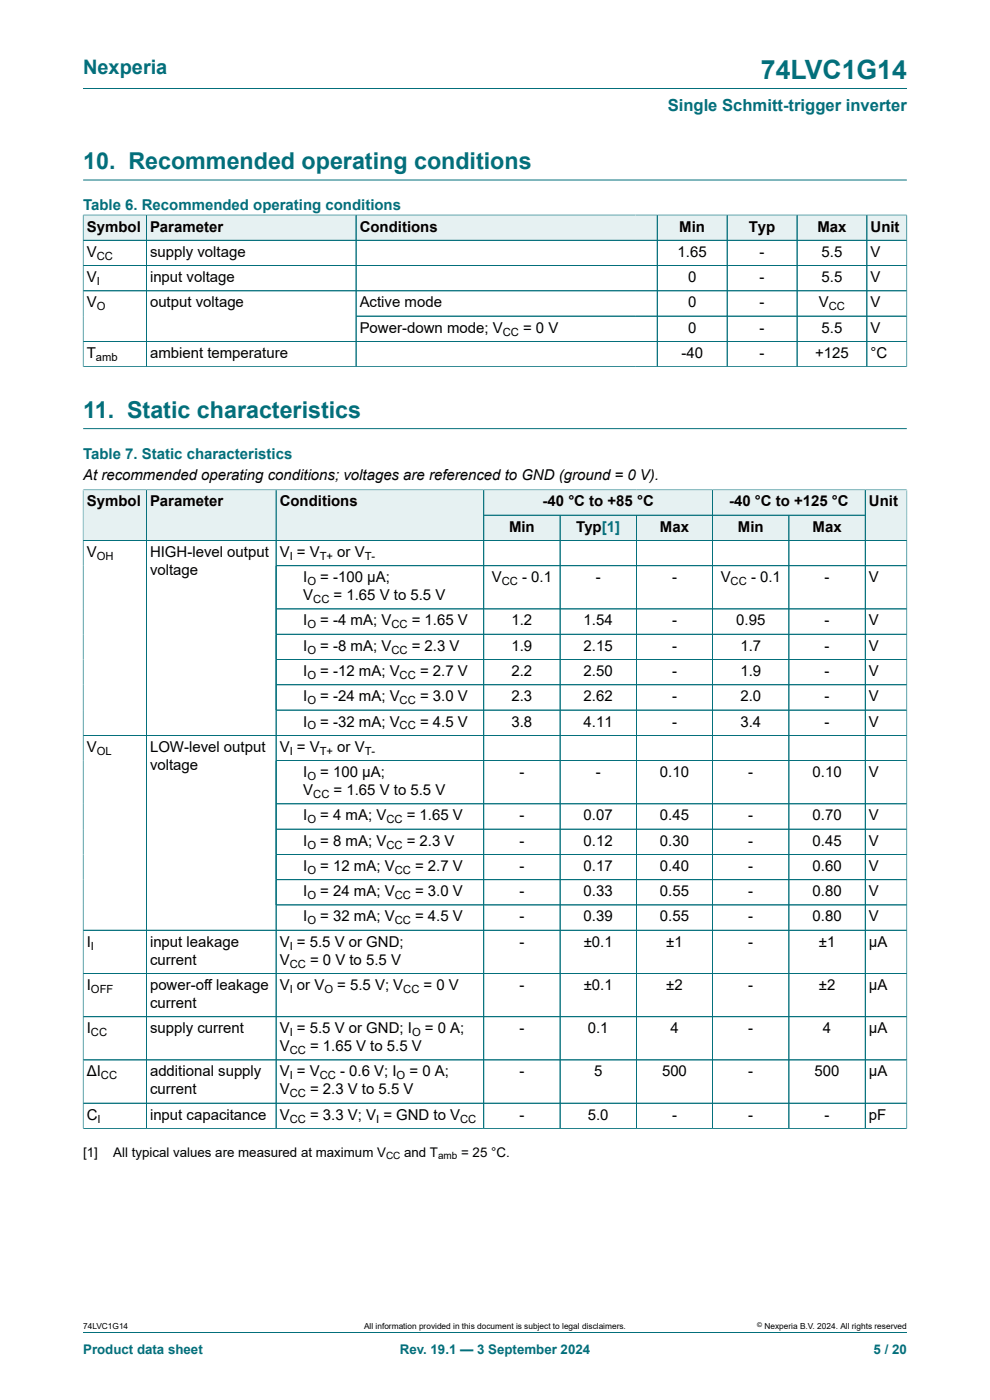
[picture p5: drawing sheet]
<svg xmlns="http://www.w3.org/2000/svg" width="210mm" height="297mm" viewBox="0 0 210 297" stroke-linecap="round" stroke-linejoin="round" font-family="sans-serif">
<defs><g id="words">
<text font-size="5.6" fill="#036f7b" x="161.4" y="16.8">74LVC1G14</text>
<g font-size="4.9" fill="#036f7b">
<text x="17.6" y="35.9">10. Recommended operating conditions</text>
<text x="17.6" y="88.6">11. Static characteristics</text>
</g>
<text font-size="4.2" fill="#036f7b" x="17.6" y="15.6">Nexperia</text>
<text font-size="3.5" fill="#036f7b" x="141.6" y="23.7">Single Schmitt-trigger inverter</text>
<g font-size="3.2" fill="#036f7b">
<text x="17.6" y="44.5">Table 6. Recommended operating conditions</text>
<text x="17.6" y="97.3">Table 7. Static characteristics</text>
</g>
<g font-size="3.2">
<text x="18.4" y="49.1">Symbol</text>
<text x="31.8" y="49.1">Parameter</text>
<text x="76.3" y="49.1">Conditions</text>
<text x="144.1" y="49.1">Min</text>
<text x="158.8" y="49.1">Typ</text>
<text x="173.4" y="49.1">Max</text>
<text x="184.7" y="49.1">Unit</text>
<text x="18.4" y="54.5">V</text>
<text x="18.4" y="59.8">V</text>
<text x="31.8" y="54.5">supply voltage</text>
<text x="31.8" y="59.8">input voltage</text>
<text x="143.7" y="54.5">1.65</text>
<text x="145.9" y="59.8">0</text>
<text x="161.1" y="54.5">-</text>
<text x="161.1" y="59.8">-</text>
<text x="174.3" y="54.5">5.5</text>
<text x="174.3" y="59.8">5.5</text>
<text x="184.7" y="54.5">V</text>
<text x="184.7" y="59.8">V</text>
<text x="18.4" y="65.2">V</text>
<text x="31.8" y="65.2">output voltage</text>
<text x="76.3" y="65.2">Active mode</text>
<text x="145.9" y="65.2">0</text>
<text x="161.1" y="65.2">-</text>
<text x="173.7" y="65.2">V</text>
<text x="184.7" y="65.2">V</text>
<text x="76.3" y="70.6">Power-down mode; V</text>
<text x="111" y="70.6">= 0 V</text>
<text x="145.9" y="70.6">0</text>
<text x="161.1" y="70.6">-</text>
<text x="174.3" y="70.6">5.5</text>
<text x="184.7" y="70.6">V</text>
<text x="18.4" y="75.9">T</text>
<text x="31.8" y="75.9">ambient temperature</text>
<text x="144.5" y="75.9">-40</text>
<text x="161.1" y="75.9">-</text>
<text x="172.9" y="75.9">+125</text>
<text x="184.7" y="75.9">°C</text>
<text x="17.6" y="101.8">At recommended operating conditions; voltages are referenced to GND (ground = 0 V).</text>
<text x="18.4" y="107.4">Symbol</text>
<text x="31.8" y="107.4">Parameter</text>
<text x="59.3" y="107.4">Conditions</text>
<text x="115.1" y="107.4">-40 °C to +85 °C</text>
<text x="154.7" y="107.4">-40 °C to +125 °C</text>
<text x="184.3" y="107.4">Unit</text>
<text x="108" y="112.8">Min</text>
<text x="122.2" y="112.8">Typ[1]</text>
<text x="140" y="112.8">Max</text>
<text x="156.5" y="112.8">Min</text>
<text x="172.4" y="112.8">Max</text>
<text x="18.4" y="118.2">V</text>
<text x="31.8" y="118.2">HIGH-level output</text>
<text x="59.3" y="118.2">V = V</text>
<text x="71.6" y="118.2">or V</text>
<text x="31.8" y="122">voltage</text>
<text x="64.3" y="123.5">I</text>
<text x="67.9" y="123.5">= -100 μA;</text>
<text x="104.3" y="123.5">V</text>
<text x="110.7" y="123.5">- 0.1</text>
<text x="126.4" y="123.5">-</text>
<text x="142.5" y="123.5">-</text>
<text x="152.9" y="123.5">V</text>
<text x="159.3" y="123.5">- 0.1</text>
<text x="174.9" y="123.5">-</text>
<text x="184.3" y="123.5">V</text>
<text x="64.3" y="127.3">V</text>
<text x="70.8" y="127.3">= 1.65 V to 5.5 V</text>
<text x="64.3" y="132.7">I</text>
<text x="67.9" y="132.7">= -4 mA; V</text>
<text x="87.3" y="132.7">= 1.65 V</text>
<text x="108.5" y="132.7">1.2</text>
<text x="123.8" y="132.7">1.54</text>
<text x="142.5" y="132.7">-</text>
<text x="156.2" y="132.7">0.95</text>
<text x="174.9" y="132.7">-</text>
<text x="184.3" y="132.7">V</text>
<text x="64.3" y="138.1">I</text>
<text x="64.3" y="143.4">I</text>
<text x="67.9" y="138.1">= -8 mA; V</text>
<text x="67.9" y="143.4">= -12 mA; V</text>
<text x="87.3" y="138.1">= 2.3 V</text>
<text x="89.1" y="143.4">= 2.7 V</text>
<text x="108.5" y="138.1">1.9</text>
<text x="108.5" y="143.4">2.2</text>
<text x="123.8" y="138.1">2.15</text>
<text x="123.8" y="143.4">2.50</text>
<text x="142.5" y="138.1">-</text>
<text x="142.5" y="143.4">-</text>
<text x="157.1" y="138.1">1.7</text>
<text x="157.1" y="143.4">1.9</text>
<text x="174.9" y="138.1">-</text>
<text x="174.9" y="143.4">-</text>
<text x="184.3" y="138.1">V</text>
<text x="184.3" y="143.4">V</text>
<text x="64.3" y="148.8">I</text>
<text x="67.9" y="148.8">= -24 mA; V</text>
<text x="89.1" y="148.8">= 3.0 V</text>
<text x="108.5" y="148.8">2.3</text>
<text x="123.8" y="148.8">2.62</text>
<text x="142.5" y="148.8">-</text>
<text x="157.1" y="148.8">2.0</text>
<text x="174.9" y="148.8">-</text>
<text x="184.3" y="148.8">V</text>
<text x="64.3" y="154.1">I</text>
<text x="67.9" y="154.1">= -32 mA; V</text>
<text x="89.1" y="154.1">= 4.5 V</text>
<text x="108.5" y="154.1">3.8</text>
<text x="123.8" y="154.1">4.11</text>
<text x="142.5" y="154.1">-</text>
<text x="157.1" y="154.1">3.4</text>
<text x="174.9" y="154.1">-</text>
<text x="184.3" y="154.1">V</text>
<text x="18.4" y="159.5">V</text>
<text x="31.8" y="159.5">LOW-level output</text>
<text x="59.3" y="159.5">V = V</text>
<text x="71.6" y="159.5">or V</text>
<text x="31.8" y="163.3">voltage</text>
<text x="64.3" y="164.9">I</text>
<text x="67.9" y="164.9">= 100 μA;</text>
<text x="110.2" y="164.9">-</text>
<text x="126.4" y="164.9">-</text>
<text x="140" y="164.9">0.10</text>
<text x="158.7" y="164.9">-</text>
<text x="172.4" y="164.9">0.10</text>
<text x="184.3" y="164.9">V</text>
<text x="64.3" y="168.7">V</text>
<text x="70.8" y="168.7">= 1.65 V to 5.5 V</text>
<text x="64.3" y="174">I</text>
<text x="64.3" y="179.4">I</text>
<text x="67.9" y="174">= 4 mA; V</text>
<text x="67.9" y="179.4">= 8 mA; V</text>
<text x="86.3" y="174">= 1.65 V</text>
<text x="86.3" y="179.4">= 2.3 V</text>
<text x="110.2" y="174">-</text>
<text x="110.2" y="179.4">-</text>
<text x="123.8" y="174">0.07</text>
<text x="123.8" y="179.4">0.12</text>
<text x="140" y="174">0.45</text>
<text x="140" y="179.4">0.30</text>
<text x="158.7" y="174">-</text>
<text x="158.7" y="179.4">-</text>
<text x="172.4" y="174">0.70</text>
<text x="172.4" y="179.4">0.45</text>
<text x="184.3" y="174">V</text>
<text x="184.3" y="179.4">V</text>
<text x="64.3" y="184.8">I</text>
<text x="67.9" y="184.8">= 12 mA; V</text>
<text x="88" y="184.8">= 2.7 V</text>
<text x="110.2" y="184.8">-</text>
<text x="123.8" y="184.8">0.17</text>
<text x="140" y="184.8">0.40</text>
<text x="158.7" y="184.8">-</text>
<text x="172.4" y="184.8">0.60</text>
<text x="184.3" y="184.8">V</text>
<text x="64.3" y="190.1">I</text>
<text x="67.9" y="190.1">= 24 mA; V</text>
<text x="88" y="190.1">= 3.0 V</text>
<text x="110.2" y="190.1">-</text>
<text x="123.8" y="190.1">0.33</text>
<text x="140" y="190.1">0.55</text>
<text x="158.7" y="190.1">-</text>
<text x="172.4" y="190.1">0.80</text>
<text x="184.3" y="190.1">V</text>
<text x="64.3" y="195.5">I</text>
<text x="67.9" y="195.5">= 32 mA; V</text>
<text x="88" y="195.5">= 4.5 V</text>
<text x="110.2" y="195.5">-</text>
<text x="123.8" y="195.5">0.39</text>
<text x="140" y="195.5">0.55</text>
<text x="158.7" y="195.5">-</text>
<text x="172.4" y="195.5">0.80</text>
<text x="184.3" y="195.5">V</text>
<text x="18.4" y="200.8">I</text>
<text x="31.8" y="200.8">input leakage</text>
<text x="59.3" y="200.8">V = 5.5 V or GND;</text>
<text x="110.2" y="200.8">-</text>
<text x="123.8" y="200.8">±0.1</text>
<text x="141.3" y="200.8">±1</text>
<text x="158.7" y="200.8">-</text>
<text x="173.7" y="200.8">±1</text>
<text x="184.3" y="200.8">μA</text>
<text x="31.8" y="204.7">current</text>
<text x="59.3" y="204.7">V</text>
<text x="65.8" y="204.7">= 0 V to 5.5 V</text>
<text x="18.4" y="210">I</text>
<text x="31.8" y="210">power-off leakage</text>
<text x="31.8" y="213.8">current</text>
<text x="59.3" y="210">V or V</text>
<text x="71.5" y="210">= 5.5 V; V</text>
<text x="89.9" y="210">= 0 V</text>
<text x="110.2" y="210">-</text>
<text x="123.8" y="210">±0.1</text>
<text x="141.3" y="210">±2</text>
<text x="158.7" y="210">-</text>
<text x="173.7" y="210">±2</text>
<text x="184.3" y="210">μA</text>
<text x="18.4" y="219.2">I</text>
<text x="31.8" y="219.2">supply current</text>
<text x="59.3" y="219.2">V = 5.5 V or GND; I</text>
<text x="90.1" y="219.2">= 0 A;</text>
<text x="110.2" y="219.2">-</text>
<text x="124.7" y="219.2">0.1</text>
<text x="142.2" y="219.2">4</text>
<text x="158.7" y="219.2">-</text>
<text x="174.6" y="219.2">4</text>
<text x="184.3" y="219.2">μA</text>
<text x="59.3" y="223">V</text>
<text x="65.8" y="223">= 1.65 V to 5.5 V</text>
<text x="18.4" y="228.4">ΔI</text>
<text x="31.8" y="228.4">additional supply</text>
<text x="31.8" y="232.2">current</text>
<text x="59.3" y="228.4">V = V</text>
<text x="59.3" y="232.2">V</text>
<text x="65.8" y="232.2">= 2.3 V to 5.5 V</text>
<text x="72.2" y="228.4">- 0.6 V; I</text>
<text x="86.9" y="228.4">= 0 A;</text>
<text x="110.2" y="228.4">-</text>
<text x="126" y="228.4">5</text>
<text x="140.4" y="228.4">500</text>
<text x="158.7" y="228.4">-</text>
<text x="172.8" y="228.4">500</text>
<text x="184.3" y="228.4">μA</text>
<text x="18.4" y="237.5">C</text>
<text x="31.8" y="237.5">input capacitance</text>
<text x="59.3" y="237.5">V</text>
<text x="65.8" y="237.5">= 3.3 V; V = GND to V</text>
<text x="110.2" y="237.5">-</text>
<text x="124.7" y="237.5">5.0</text>
<text x="142.5" y="237.5">-</text>
<text x="158.7" y="237.5">-</text>
<text x="174.9" y="237.5">-</text>
<text x="184.3" y="237.5">pF</text>
</g>
<g font-size="2.8">
<text x="17.6" y="245.3">[1]</text>
<text x="24" y="245.3">All typical values are measured at maximum V</text>
<text x="85.7" y="245.3">and T</text>
<text x="97.8" y="245.3">= 25 °C.</text>
</g>
<g font-size="2.8" fill="#036f7b">
<text x="17.6" y="287.2">Product data sheet</text>
<text x="84.8" y="287.2">Rev. 19.1 — 3 September 2024</text>
<text x="185.3" y="287.2">5 / 20</text>
</g>
<g font-size="2.4">
<text x="20.5" y="55.1">CC</text>
<text x="20.5" y="60.5">I</text>
<text x="20.5" y="65.8">O</text>
<text x="175.8" y="65.8">CC</text>
<text x="106.6" y="71.2">CC</text>
<text x="20.4" y="76.5">amb</text>
<text x="20.5" y="118.8">OH</text>
<text x="61.5" y="118.8">I</text>
<text x="67.8" y="118.8">T+</text>
<text x="77.4" y="118.8">T-</text>
<text x="65.2" y="124.1">O</text>
<text x="106.4" y="124.1">CC</text>
<text x="155" y="124.1">CC</text>
<text x="66.5" y="127.9">CC</text>
<text x="65.2" y="133.3">O</text>
<text x="83" y="133.3">CC</text>
<text x="65.2" y="138.7">O</text>
<text x="83" y="138.7">CC</text>
<text x="65.2" y="144">O</text>
<text x="65.2" y="149.4">O</text>
<text x="84.8" y="144">CC</text>
<text x="84.8" y="149.4">CC</text>
<text x="65.2" y="154.8">O</text>
<text x="84.8" y="154.8">CC</text>
<text x="20.5" y="160.1">OL</text>
<text x="61.5" y="160.1">I</text>
<text x="67.8" y="160.1">T+</text>
<text x="77.4" y="160.1">T-</text>
<text x="65.2" y="165.5">O</text>
<text x="66.5" y="169.3">CC</text>
<text x="65.2" y="174.7">O</text>
<text x="82" y="174.7">CC</text>
<text x="65.2" y="180">O</text>
<text x="65.2" y="185.4">O</text>
<text x="82" y="180">CC</text>
<text x="83.7" y="185.4">CC</text>
<text x="65.2" y="190.7">O</text>
<text x="83.7" y="190.7">CC</text>
<text x="65.2" y="196.1">O</text>
<text x="83.7" y="196.1">CC</text>
<text x="19.3" y="201.5">I</text>
<text x="61.5" y="201.5">I</text>
<text x="61.5" y="205.3">CC</text>
<text x="19.3" y="210.6">OFF</text>
<text x="61.5" y="210.6">I</text>
<text x="68.8" y="210.6">O</text>
<text x="85.5" y="210.6">CC</text>
<text x="19.3" y="219.8">CC</text>
<text x="61.5" y="219.8">I</text>
<text x="87.4" y="219.8">O</text>
<text x="61.5" y="223.6">CC</text>
<text x="21.4" y="229">CC</text>
<text x="61.5" y="229">I</text>
<text x="61.5" y="232.8">CC</text>
<text x="67.8" y="229">CC</text>
<text x="84.1" y="229">O</text>
<text x="20.7" y="238.2">I</text>
<text x="61.5" y="238.2">CC</text>
<text x="79.8" y="238.2">I</text>
<text x="97.6" y="238.2">CC</text>
</g>
<g font-size="2.1">
<text x="81.9" y="245.9">CC</text>
<text x="92.9" y="245.9">amb</text>
</g>
<g font-size="1.8">
<text x="17.6" y="282">74LVC1G14</text>
<text x="77.2" y="282">All information provided in this document is subject to legal disclaimers.</text>
<text x="162.2" y="282">Nexperia B.V. 2024. All rights reserved</text>
</g>
<text font-size="1.4" x="160.6" y="281.6">©</text>
</g></defs>
<path d="M17.6 18.8h174.8M17.6 38.2h174.8" fill="none" stroke="#036f7b" stroke-width=".21"/>
<path d="M17.7 45.7h13.3v5.2h-13.3z" fill="#e6f1f2"/>
<path d="M17.6 45.5v5.5h13.4v-5.4h-13.4" fill="none" stroke="#036f7b" stroke-width=".21"/>
<path d="M31.1 45.7h44.4v5.2h-44.4z" fill="#e6f1f2"/>
<path d="M31 45.6h44.5v5.4h-44.5z" fill="none" stroke="#036f7b" stroke-width=".21"/>
<path d="M75.6 45.7h59.2v5.2h-59.2z" fill="#e6f1f2"/>
<path d="M134.8 45.6h-59.3v5.4h59.3" fill="none" stroke="#036f7b" stroke-width=".21"/>
<path d="M134.8 45.7h4.5v5.2h-4.5z" fill="#e6f1f2"/>
<path d="M134.8 45.6h4.6v5.4h-4.6" fill="none" stroke="#036f7b" stroke-width=".21"/>
<path d="M139.5 45.7h14.7v5.2h-14.7z" fill="#e6f1f2"/>
<path d="M139.4 45.6h14.8v5.4h-14.8z" fill="none" stroke="#036f7b" stroke-width=".21"/>
<path d="M154.3 45.7h14.7v5.2h-14.7z" fill="#e6f1f2"/>
<path d="M154.2 45.6h14.9v5.4h-14.9z" fill="none" stroke="#036f7b" stroke-width=".21"/>
<path d="M169.1 45.7h14.7v5.2h-14.7z" fill="#e6f1f2"/>
<path d="M169.1 45.6h14.8v5.4h-14.8z" fill="none" stroke="#036f7b" stroke-width=".21"/>
<path d="M184 45.7h8.3v5.2h-8.3z" fill="#e6f1f2"/>
<g fill="none" stroke="#036f7b" stroke-width=".21">
<path d="M17.6 51h174.8M17.6 56.3h174.8M17.6 45.7v32.2M17.7 45.6h174.7M31 45.7v32.1M75.5 45.7v32.1M139.4 45.7v32.1M154.2 45.7v32.1M169.1 45.7v32.1M183.9 45.6v32.2M192.4 45.5v32.4M17.6 77.8h174.8"/>
<path d="M17.6 61.7h174.8M17.6 72.4h174.8M75.5 67.1h116.9M17.6 90.9h174.8M102.6 103.9h48.6v5.4h-48.6z"/>
</g>
<path d="M102.7 104h48.4v5.2h-48.4z" fill="#e6f1f2"/>
<path d="M151.2 103.9h32.3v5.4h-32.3z" fill="none" stroke="#036f7b" stroke-width=".21"/>
<path d="M151.2 104h32.3v5.2h-32.3z" fill="#e6f1f2"/>
<path d="M17.6 103.9v10.8h13.4v-10.8h-13.4" fill="none" stroke="#036f7b" stroke-width=".21"/>
<path d="M17.7 104h13.3v10.6h-13.3z" fill="#e6f1f2"/>
<path d="M31 103.9h27.6v10.8h-27.6z" fill="none" stroke="#036f7b" stroke-width=".21"/>
<path d="M31.1 104h27.4v10.6h-27.4z" fill="#e6f1f2"/>
<path d="M102.3 103.9h-43.7v10.8h43.7" fill="none" stroke="#036f7b" stroke-width=".21"/>
<path d="M58.6 104h43.7v10.6h-43.7z" fill="#e6f1f2"/>
<path d="M102.3 103.9h.3v10.8h-.3" fill="none" stroke="#036f7b" stroke-width=".21"/>
<path d="M102.4 104v10.6" fill="none" stroke="#e6f1f2" stroke-width=".28"/>
<path d="M102.7 109.4h16v5.2h-16z" fill="#e6f1f2"/>
<path d="M102.6 109.3h16.2v5.4h-16.2z" fill="none" stroke="#036f7b" stroke-width=".21"/>
<path d="M118.9 109.4h16v5.2h-16z" fill="#e6f1f2"/>
<path d="M118.8 109.3h16.2v5.4h-16.2z" fill="none" stroke="#036f7b" stroke-width=".21"/>
<path d="M135.1 109.4h16v5.2h-16z" fill="#e6f1f2"/>
<path d="M135 109.3h16.2v5.4h-16.2z" fill="none" stroke="#036f7b" stroke-width=".21"/>
<path d="M151.2 109.4h16.1v5.2h-16.1z" fill="#e6f1f2"/>
<path d="M151.2 109.3h16.2v5.4h-16.2z" fill="none" stroke="#036f7b" stroke-width=".21"/>
<path d="M167.4 109.4h16.1v5.2h-16.1z" fill="#e6f1f2"/>
<path d="M192.4 103.9v10.8h-25v-5.4h16.1M192.4 103.9h-8.9v10.8" fill="none" stroke="#036f7b" stroke-width=".21"/>
<path d="M183.6 104h8.7v10.6h-8.7z" fill="#e6f1f2"/>
<g fill="none" stroke="#036f7b" stroke-width=".21">
<path d="M17.6 114.7h174.8M17.6 104v135.5M17.7 103.9h174.6M31 104v135.4M58.6 104v135.4M102.6 104v135.4M118.8 109.4v130M135 109.4v130M151.2 104v135.4M167.4 109.4v130M183.5 109.3h-80.8M183.5 104v135.4"/>
<path d="M192.4 104v135.5M58.6 129.2h133.8M58.6 139.9h133.8M192.4 120h-133.8M192.4 134.5h-133.8M58.6 150.6h133.8M192.4 145.3h-133.8M192.4 156h-174.8M58.6 170.5h133.8M58.6 175.9h133.8M192.4 161.4h-133.8M58.6 186.6h133.8"/>
<path d="M192.4 181.3h-133.8M192.4 192h-133.8M192.4 197.3h-174.8M17.6 206.5h174.8M17.6 215.7h174.8M17.6 239.4h174.8M17.6 224.9h174.8M17.6 234h174.8M17.6 282.6h174.8"/>
</g>
<use href="#words"/>
</svg>
